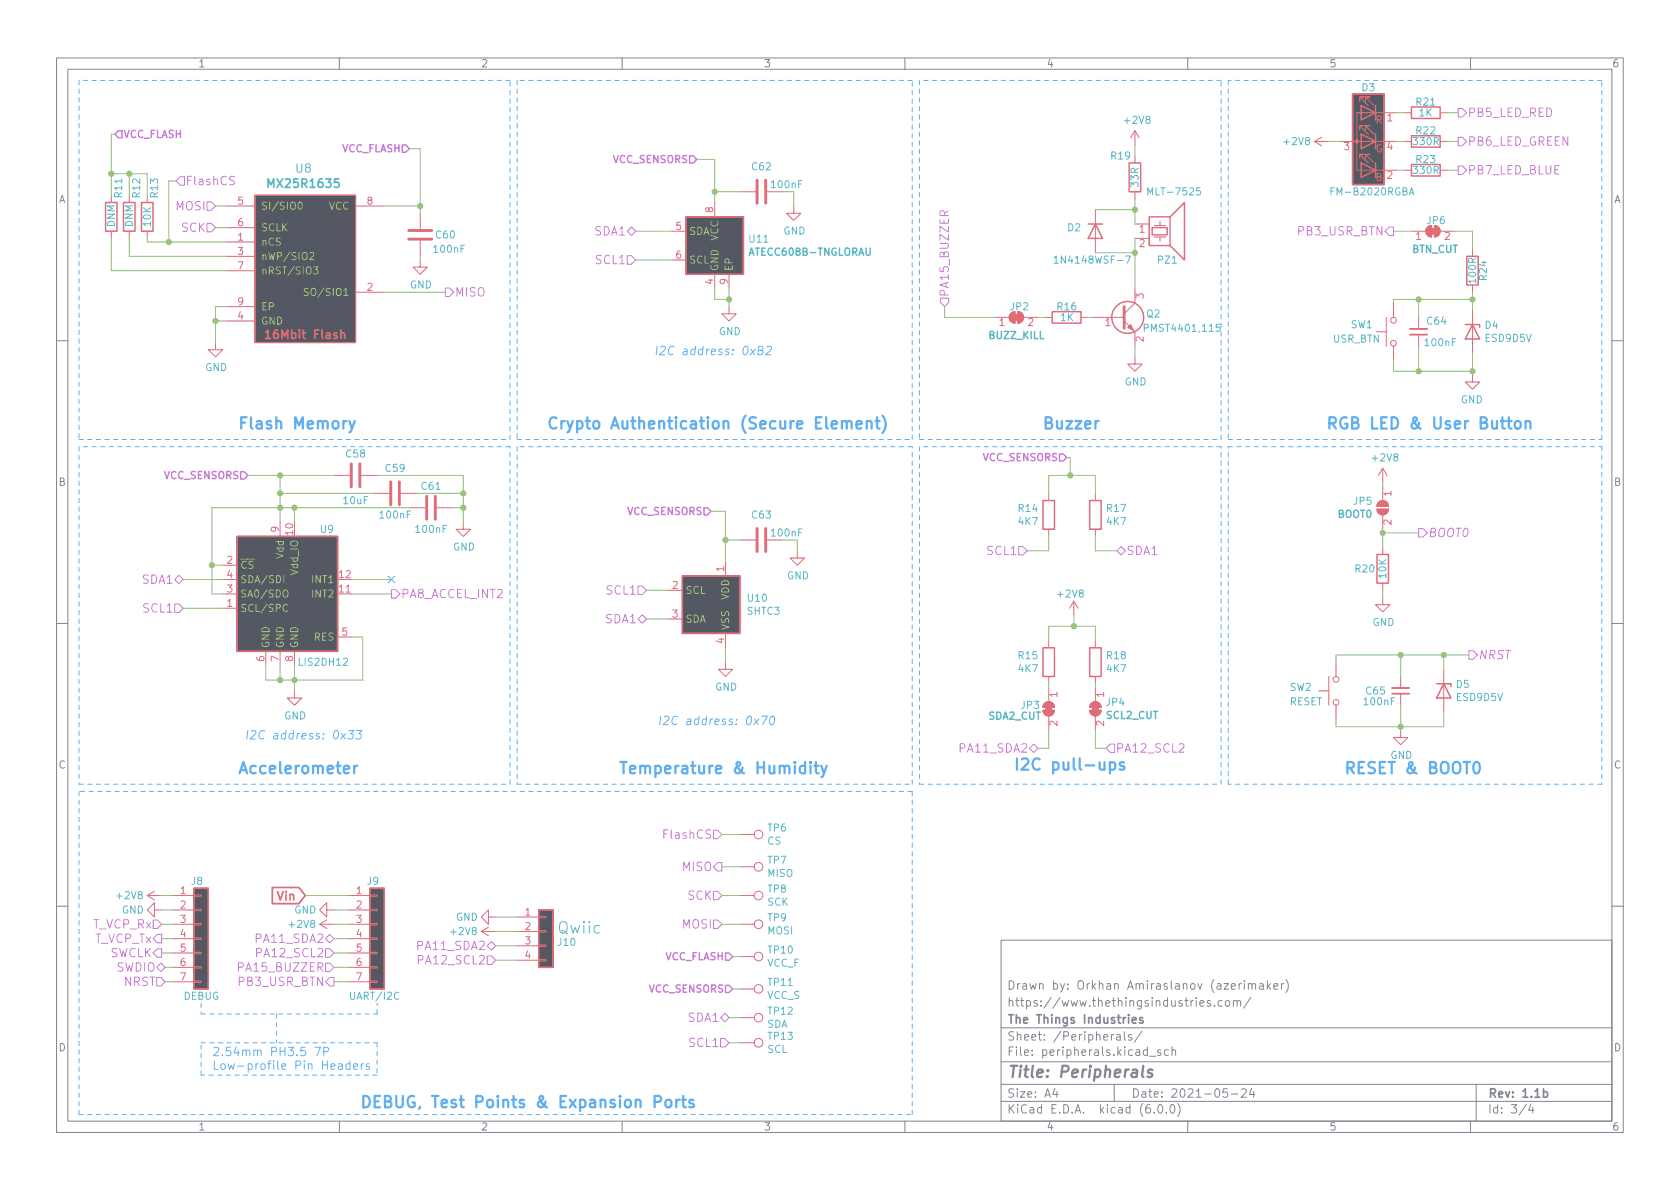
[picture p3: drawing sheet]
<svg xmlns="http://www.w3.org/2000/svg" width="297mm" height="210mm" viewBox="0 0 297 210" stroke-linecap="round" stroke-linejoin="round" font-family="sans-serif">
<defs><g id="words">
<g font-size="2.8" fill="#61afef">
<text x="41.9" y="75.9">Flash Memory</text>
<text x="96.5" y="75.9">Crypto Authentication (Secure Element)</text>
<text x="184.1" y="75.9">Buzzer</text>
<text x="234.3" y="75.9">RGB LED &amp; User Button</text>
<text x="41.9" y="136.8">Accelerometer</text>
<text x="109.2" y="136.8">Temperature &amp; Humidity</text>
<text x="179.1" y="136.2">I2C pull-ups</text>
<text x="237.5" y="136.8">RESET &amp; BOOT0</text>
<text x="63.5" y="195.9">DEBUG, Test Points &amp; Expansion Ports</text>
</g>
<text font-size="2.8" fill="#56b6c2" x="98.7" y="165.1">Qwiic</text>
<text font-size="2.8" fill="#7f848e" x="178" y="190.6">Title: Peripherals</text>
<g font-size="2.1" fill="#c678dd">
<text x="259.4" y="20.7">PB5_LED_RED</text>
<text x="259.4" y="25.8">PB6_LED_GREEN</text>
<text x="32.7" y="32.7">FlashCS</text>
<text x="259.4" y="30.8">PB7_LED_BLUE</text>
<text x="31.1" y="37.2">MOSI</text>
<text x="32.1" y="41">SCK</text>
<text x="105.2" y="41.6">SDA1</text>
<text x="229.7" y="41.6">PB3_USR_BTN</text>
<text x="105.4" y="46.7">SCL1</text>
<text x="80.4" y="52.4">MISO</text>
<text x="167.8" y="52.6" transform="rotate(-90 167.8 52.6)">PA15_BUZZER</text>
<text x="252.4" y="95">BOOT0</text>
<text x="174.7" y="98.2">SCL1</text>
<text x="199.1" y="98.2">SDA1</text>
<text x="25.2" y="103.2">SDA1</text>
<text x="70.8" y="105.8">PA8_ACCEL_INT2</text>
<text x="107.3" y="105.1">SCL1</text>
<text x="25.4" y="108.3">SCL1</text>
<text x="107.1" y="110.2">SDA1</text>
<text x="261.3" y="116.6">NRST</text>
<text x="169.9" y="133.1">PA11_SDA2</text>
<text x="197.2" y="133.1">PA12_SCL2</text>
<text x="117.7" y="148.3">FlashCS</text>
<text x="120.7" y="154">MISO</text>
<text x="121.6" y="159.1">SCK</text>
<text x="16.4" y="164.2">T_VCP_Rx</text>
<text x="16.6" y="166.7">T_VCP_Tx</text>
<text x="45.5" y="166.7">PA11_SDA2</text>
<text x="120.7" y="164.2">MOSI</text>
<text x="19.3" y="169.3">SWCLK</text>
<text x="20.5" y="171.8">SWDIO</text>
<text x="42.6" y="171.8">PA15_BUZZER</text>
<text x="45.7" y="169.3">PA12_SCL2</text>
<text x="74.1" y="168">PA11_SDA2</text>
<text x="74.3" y="170.5">PA12_SCL2</text>
<text x="21.9" y="174.4">NRST</text>
<text x="42.4" y="174.4">PB3_USR_BTN</text>
<text x="121.7" y="180.7">SDA1</text>
<text x="122" y="185.1">SCL1</text>
</g>
<g font-size="2.1" fill="#56b6c2">
<text x="47.8" y="33.2">MX25R1635</text>
<text x="52.3" y="30.5">U8</text>
</g>
<g font-size="2.1" fill="#e06c75">
<text x="47.7" y="59.9">16Mbit Flash</text>
<text x="49.2" y="159.2">Vin</text>
</g>
<g font-size="2.1" fill="#61afef">
<text x="115.6" y="62.8">I2C address: 0xB2</text>
<text x="43.2" y="130.8">I2C address: 0x33</text>
<text x="116.2" y="128.2">I2C address: 0x70</text>
<text x="37.5" y="186.8">2.54mm PH3.5 7P</text>
<text x="37.5" y="189.2">Low-profile Pin Headers</text>
</g>
<g font-size="2.1" fill="#7f848e">
<text x="178" y="178">https://www.thethingsindustries.com/</text>
<text x="178" y="175">Drawn by: Orkhan Amiraslanov (azerimaker)</text>
<text x="178" y="184">Sheet: /Peripherals/</text>
<text x="178" y="181">The Things Industries</text>
<text x="178" y="186.7">File: peripherals.kicad_sch</text>
<text x="178" y="196.9">KiCad E.D.A. kicad (6.0.0)</text>
<text x="178" y="194.1">Size: A4</text>
<text x="200" y="194.1">Date: 2021-05-24</text>
<text x="263" y="194.1">Rev: 1.1b</text>
<text x="263" y="196.9">Id: 3/4</text>
</g>
<g font-size="1.8" fill="#7f848e">
<text x="35" y="11.9">1</text>
<text x="85" y="11.9">2</text>
<text x="135" y="11.9">3</text>
<text x="185" y="11.9">4</text>
<text x="235" y="11.9">5</text>
<text x="285" y="11.9">6</text>
<text x="10.3" y="35.9">A</text>
<text x="285.3" y="35.9">A</text>
<text x="10.3" y="85.9">B</text>
<text x="285.3" y="85.9">B</text>
<text x="10.3" y="135.9">C</text>
<text x="285.3" y="135.9">C</text>
<text x="10.3" y="185.9">D</text>
<text x="285.3" y="185.9">D</text>
<text x="35" y="199.9">1</text>
<text x="85" y="199.9">2</text>
<text x="135" y="199.9">3</text>
<text x="185" y="199.9">4</text>
<text x="235" y="199.9">5</text>
<text x="285" y="199.9">6</text>
</g>
<g font-size="1.8" fill="#56b6c2">
<text x="240.8" y="16.1">D3</text>
<text x="199" y="21.9">+2V8</text>
<text x="250.5" y="18.7">R21</text>
<text x="250.5" y="23.7">R22</text>
<text x="250.9" y="20.6">1K</text>
<text x="196.5" y="28.2">R19</text>
<text x="227.1" y="25.6">+2V8</text>
<text x="250" y="25.6">330R</text>
<text x="250.5" y="28.8">R23</text>
<text x="21.6" y="34.9" transform="rotate(-90 21.6 34.9)">R11</text>
<text x="24.8" y="34.9" transform="rotate(-90 24.8 34.9)">R12</text>
<text x="27.9" y="34.9" transform="rotate(-90 27.9 34.9)">R13</text>
<text x="133" y="30.1">C62</text>
<text x="201.3" y="33" transform="rotate(-90 201.3 33)">33R</text>
<text x="203.5" y="34.5">MLT-7525</text>
<text x="235.8" y="34.5">FM-B2020RGBA</text>
<text x="250" y="30.7">330R</text>
<text x="20.3" y="40.2" transform="rotate(-90 20.3 40.2)">DNM</text>
<text x="23.5" y="40.2" transform="rotate(-90 23.5 40.2)">DNM</text>
<text x="26.7" y="40" transform="rotate(-90 26.7 40)">10K</text>
<text x="138.5" y="41.5">GND</text>
<text x="188.8" y="40.9">D2</text>
<text x="252.3" y="39.6">JP6</text>
<text x="76.8" y="44.7">100nF</text>
<text x="77.1" y="42.2">C60</text>
<text x="132.5" y="42.9">U11</text>
<text x="132.8" y="45.2">ATECC608B-TNGLORAU</text>
<text x="187.2" y="46.6">1N4148WSF-7</text>
<text x="204.8" y="46.6">PZ1</text>
<text x="249.6" y="44.7">BTN_CUT</text>
<text x="72.5" y="51">GND</text>
<text x="261" y="50" transform="rotate(-90 261 50)">100R</text>
<text x="262.9" y="49.5" transform="rotate(-90 262.9 49.5)">R24</text>
<text x="127.1" y="59.3">GND</text>
<text x="174.9" y="59.9">BUZZ_KILL</text>
<text x="178.7" y="54.9">JP2</text>
<text x="187" y="54.9">R16</text>
<text x="187.5" y="56.8">1K</text>
<text x="202.7" y="56.1">Q2</text>
<text x="202.8" y="58.7">PMST4401,115</text>
<text x="238.9" y="58">SW1</text>
<text x="252.4" y="57.4">C64</text>
<text x="262.6" y="58.1">D4</text>
<text x="36.3" y="65.6">GND</text>
<text x="235.7" y="60.6">USR_BTN</text>
<text x="252.1" y="61.2">100nF</text>
<text x="262.6" y="60.4">ESD9D5V</text>
<text x="198.8" y="68.1">GND</text>
<text x="258.3" y="71.3">GND</text>
<text x="61.2" y="80.9">C58</text>
<text x="68.2" y="83.4">C59</text>
<text x="242.8" y="81.6">+2V8</text>
<text x="60.8" y="89.1">10uF</text>
<text x="74.6" y="86.6">C61</text>
<text x="239.4" y="89.2">JP5</text>
<text x="56.7" y="94.2">U9</text>
<text x="67.3" y="91.7">100nF</text>
<text x="73.6" y="94.2">100nF</text>
<text x="133" y="91.7">C63</text>
<text x="180.1" y="90.5">R14</text>
<text x="180.1" y="92.8">4K7</text>
<text x="195.8" y="90.5">R17</text>
<text x="195.8" y="92.8">4K7</text>
<text x="236.5" y="91.6">BOOT0</text>
<text x="80.1" y="97.4">GND</text>
<text x="239.7" y="101.2">R20</text>
<text x="132.3" y="106.4">U10</text>
<text x="139.1" y="102.4">GND</text>
<text x="187.1" y="105.7">+2V8</text>
<text x="245.1" y="102.2" transform="rotate(-90 245.1 102.2)">10K</text>
<text x="132.1" y="108.7">SHTC3</text>
<text x="242.6" y="110.7">GND</text>
<text x="53" y="117.7">LIS2DH12</text>
<text x="180.1" y="116.6">R15</text>
<text x="180.1" y="118.9">4K7</text>
<text x="195.8" y="116.6">R18</text>
<text x="195.8" y="118.9">4K7</text>
<text x="126.4" y="122.1">GND</text>
<text x="180.6" y="125.3">JP3</text>
<text x="195.6" y="124.8">JP4</text>
<text x="228" y="124.7">RESET</text>
<text x="228.1" y="122.2">SW2</text>
<text x="241.3" y="124.7">100nF</text>
<text x="241.6" y="122.8">C65</text>
<text x="257.5" y="121.6">D5</text>
<text x="257.6" y="123.9">ESD9D5V</text>
<text x="50.2" y="127.2">GND</text>
<text x="174.7" y="127.2">SDA2_CUT</text>
<text x="195.6" y="127.1">SCL2_CUT</text>
<text x="135.7" y="149.3">CS</text>
<text x="135.8" y="147">TP6</text>
<text x="135.7" y="155.1">MISO</text>
<text x="135.8" y="152.7">TP7</text>
<text x="20.8" y="159">+2V8</text>
<text x="21.5" y="161.5">GND</text>
<text x="33.8" y="156.5">J8</text>
<text x="52" y="161.5">GND</text>
<text x="65" y="156.5">J9</text>
<text x="135.7" y="160.1">SCK</text>
<text x="135.8" y="157.8">TP8</text>
<text x="51.3" y="164.1">+2V8</text>
<text x="79.8" y="165.3">+2V8</text>
<text x="80.6" y="162.8">GND</text>
<text x="98.7" y="167.3">J10</text>
<text x="135.7" y="165.2">MOSI</text>
<text x="135.8" y="162.9">TP9</text>
<text x="135.6" y="170.9">VCC_F</text>
<text x="135.9" y="168.6">TP10</text>
<text x="32.4" y="176.8">DEBUG</text>
<text x="62.1" y="176.8">UART/I2C</text>
<text x="135.6" y="176.7">VCC_S</text>
<text x="135.9" y="174.3">TP11</text>
<text x="135.9" y="179.4">TP12</text>
<text x="135.6" y="181.7">SDA</text>
<text x="135.9" y="183.9">TP13</text>
<text x="135.6" y="186.2">SCL</text>
</g>
<g font-size="1.8" fill="#e06c75">
<text x="243.2" y="21.8">R</text>
<text x="245.3" y="21.5">1</text>
<text x="237.6" y="26.5">3</text>
<text x="243.2" y="26.9">G</text>
<text x="245.3" y="26.5">4</text>
<text x="243.2" y="32">B</text>
<text x="245.3" y="31.6">2</text>
<text x="42.1" y="36.2">5</text>
<text x="42.1" y="40">6</text>
<text x="64.9" y="36.2">8</text>
<text x="119.5" y="40.6">5</text>
<text x="126.1" y="37.6" transform="rotate(-90 126.1 37.6)">8</text>
<text x="201.4" y="41.1">1</text>
<text x="42.1" y="42.5">1</text>
<text x="42.1" y="45.1">3</text>
<text x="42.1" y="47.6">7</text>
<text x="119.5" y="45.7">6</text>
<text x="201.4" y="43.7">2</text>
<text x="250.3" y="42.4">1</text>
<text x="255.4" y="42.4">2</text>
<text x="42.1" y="54">9</text>
<text x="64.9" y="51.4">2</text>
<text x="126.1" y="50.3" transform="rotate(-90 126.1 50.3)">4</text>
<text x="128.7" y="50.3" transform="rotate(-90 128.7 50.3)">9</text>
<text x="202.2" y="52.8" transform="rotate(-90 202.2 52.8)">3</text>
<text x="42.1" y="56.5">4</text>
<text x="176.7" y="57.7">1</text>
<text x="181.8" y="57.7">2</text>
<text x="195.4" y="57.7">1</text>
<text x="202.2" y="60.4" transform="rotate(-90 202.2 60.4)">2</text>
<text x="246" y="87.7" transform="rotate(-90 246 87.7)">1</text>
<text x="49.3" y="94.1" transform="rotate(-90 49.3 94.1)">9</text>
<text x="51.8" y="94.6" transform="rotate(-90 51.8 94.6)">10</text>
<text x="246" y="92.8" transform="rotate(-90 246 92.8)">2</text>
<text x="40.1" y="99.7">2</text>
<text x="128" y="101.1" transform="rotate(-90 128 101.1)">1</text>
<text x="40.1" y="107.3">1</text>
<text x="40.1" y="104.8">3</text>
<text x="40.1" y="102.2">4</text>
<text x="60" y="104.8">11</text>
<text x="60" y="102.2">12</text>
<text x="118.9" y="104.1">2</text>
<text x="60.5" y="112.4">5</text>
<text x="118.9" y="109.2">3</text>
<text x="128" y="113.8" transform="rotate(-90 128 113.8)">4</text>
<text x="46.7" y="116.9" transform="rotate(-90 46.7 116.9)">6</text>
<text x="49.3" y="116.9" transform="rotate(-90 49.3 116.9)">7</text>
<text x="51.8" y="116.9" transform="rotate(-90 51.8 116.9)">8</text>
<text x="186.9" y="123.3" transform="rotate(-90 186.9 123.3)">1</text>
<text x="195.2" y="123.3" transform="rotate(-90 195.2 123.3)">1</text>
<text x="186.9" y="128.4" transform="rotate(-90 186.9 128.4)">2</text>
<text x="195.2" y="128.4" transform="rotate(-90 195.2 128.4)">2</text>
<text x="31.9" y="158.1">1</text>
<text x="31.9" y="160.6">2</text>
<text x="63" y="158.1">1</text>
<text x="63" y="160.6">2</text>
<text x="92.9" y="161.9">1</text>
<text x="31.9" y="163.2">3</text>
<text x="31.9" y="165.7">4</text>
<text x="63" y="163.2">3</text>
<text x="63" y="165.7">4</text>
<text x="92.9" y="164.5">2</text>
<text x="92.9" y="167">3</text>
<text x="31.9" y="168.3">5</text>
<text x="31.9" y="170.8">6</text>
<text x="31.9" y="173.3">7</text>
<text x="63" y="168.3">5</text>
<text x="63" y="170.8">6</text>
<text x="63" y="173.3">7</text>
<text x="92.9" y="169.5">4</text>
</g>
<g font-size="1.8" fill="#c678dd">
<text x="21.7" y="24.4">VCC_FLASH</text>
<text x="60.4" y="26.9">VCC_FLASH</text>
<text x="108.5" y="28.8">VCC_SENSORS</text>
<text x="173.9" y="81.5">VCC_SENSORS</text>
<text x="29.1" y="84.7">VCC_SENSORS</text>
<text x="111" y="91.1">VCC_SENSORS</text>
<text x="117.6" y="169.8">VCC_FLASH</text>
<text x="114.8" y="175.5">VCC_SENSORS</text>
</g>
<g font-size="1.8" fill="#98c379">
<text x="136.5" y="33.3">100nF</text>
<text x="46.1" y="37.1">SI/SIO0</text>
<text x="46.1" y="40.9">SCLK</text>
<text x="58.1" y="37.1">VCC</text>
<text x="121.8" y="41.5">SDA</text>
<text x="46.1" y="43.4">nCS</text>
<text x="46.1" y="46">nWP/SIO2</text>
<text x="121.8" y="46.6">SCL</text>
<text x="127" y="42.6" transform="rotate(-90 127 42.6)">VCC</text>
<text x="46.1" y="48.5">nRST/SIO3</text>
<text x="54.8" y="52.3">SO/SIO1</text>
<text x="127" y="48" transform="rotate(-90 127 48)">GND</text>
<text x="129.5" y="48" transform="rotate(-90 129.5 48)">EP</text>
<text x="46.1" y="57.4">GND</text>
<text x="46.1" y="54.9">EP</text>
<text x="136.5" y="94.9">100nF</text>
<text x="42.4" y="100.6">~{CS}</text>
<text x="50.2" y="98.7" transform="rotate(-90 50.2 98.7)">Vdd</text>
<text x="52.7" y="101.6" transform="rotate(-90 52.7 101.6)">Vdd_IO</text>
<text x="42.4" y="105.7">SA0/SDO</text>
<text x="42.4" y="103.1">SDA/SDI</text>
<text x="55.3" y="105.7">INT2</text>
<text x="55.3" y="103.1">INT1</text>
<text x="121.2" y="105">SCL</text>
<text x="128.9" y="106.1" transform="rotate(-90 128.9 106.1)">VDD</text>
<text x="42.4" y="108.2">SCL/SPC</text>
<text x="55.5" y="113.3">RES</text>
<text x="121.2" y="110.1">SDA</text>
<text x="128.9" y="111.5" transform="rotate(-90 128.9 111.5)">VSS</text>
<text x="47.6" y="114.7" transform="rotate(-90 47.6 114.7)">GND</text>
<text x="50.2" y="114.7" transform="rotate(-90 50.2 114.7)">GND</text>
<text x="52.7" y="114.7" transform="rotate(-90 52.7 114.7)">GND</text>
</g>
<text font-size="1.8" fill="#61afef" x="245.8" y="134.2">GND</text>
</g></defs>
<g fill="none" stroke="#7f848e" stroke-width=".18">
<path d="M10 10.2h277v190.1h-277zM12 12.2h273v186.1h-273zM60 10.2v2M110 10.2v2M160 10.2v2M210 10.2v2M260 10.2v2M10 60.2h2M285 60.2h2M10 110.2h2M285 110.2h2M10 160.2h2"/>
<path d="M177 166.3h108v32h-108zM212.1 177.4l.8-.1-.1-.3-.4-.1-.3 .2 .1 .8h.6M214 177l-.4-.1-.2 .2 .1 .3 .5 .1v.4h-.6M214.7 177.8v.1M216.1 177l-.5-.1-.2 .3v.4l.1 .3h.6M216.8 177l.3-.1 .3 .3v.4l-.3 .3h-.3l-.2-.3v-.4zM218.1 177.1l.2-.2 .3 .1 .1 .9M218.1 176.9v1M218.7 177.1l.2-.2 .4 .1 .1 .9M220 173.4v.2M220 173.9v1M220.7 174.1l.2-.2 .4 .1 .1 .9"/>
<path d="M220.7 173.9v1M221.1 176.4l-1.2 1.9M221.4 174.1l.2-.2 .3 .1 .1 .9M222.7 174h.6l.1 .9M223.4 174.3l-.5 .1a.29 .29 0 0 0-.3 .2 .29 .29 0 0 0 .3 .3h.5M224.1 173.4v1.5M224.2 174.4l.4 .5M224.6 173.9l-.5 .6M225.2 174.4l.7-.1v-.3l-.5-.1-.2 .2 .1 .8h.6M226.6 173.9v1M227 173.9l-.3 .1-.1 .2M227.4 173.2a1.72 1.72 0 0 1 0 2.3"/>
<path d="M285 160.2h2M60 198.3v2M110 198.3v2M160 198.3v2M177 194.8h108M177 191.8h108M177 187.8h108M177 181.8h108M186.5 192.5l-.4 1h1M186.9 193v1M197 191.8v3M197.4 183h.6l.1 .9"/>
<path d="M198.1 183.3l-.5 .1a.29 .29 0 0 0-.2 .2 .29 .29 0 0 0 .2 .3h.5M198.8 182.4v1.3l.2 .2M200.1 183l-.4-.1-.2 .2 .1 .3 .5 .1v.4h-.6M201.9 182.4l-1.3 1.9M203.2 186.8h1.2M204.1 196.7v.1M204.9 195.4l.2-.1a.81 .81 0 0 1 .6 .7 .81 .81 0 0 1-.3 .8h-.2a.81 .81 0 0 1-.6-.6 .81 .81 0 0 1 .3-.8zM205.2 185.7l-.3-.1-.3 .2 .1 .3 .5 .1v.4h-.6M206.2 196.7v.1M206.6 185.7l-.5-.1-.2 .3v.4l.1 .3h.6M207.1 195.4l.1-.1a.81 .81 0 0 1 .6 .7 .81 .81 0 0 1-.3 .8h-.1a.81 .81 0 0 1-.6-.6 .81 .81 0 0 1 .3-.8zM207.2 185.8l.2-.2 .4 .1 .1 .9"/>
<path d="M207.2 185.1v1.5M208.2 195.1a1.72 1.72 0 0 1 0 2.3M210 198.3v2M217 192.5h-.7l-.1 .7 .2-.1 .5 .1 .2 .2-.1 .5-.2 .1-.6-.1M217.7 193.5h1.2M219.5 192.7l.6-.2 .2 .2 .1 .3-1 1h1M221.3 192.5l-.4 1h1M221.6 193v1M260 198.3v2M261 191.8v6.5M269.9 195.3l-1.3 1.9M270.6 195.3l-.3 1h.9"/>
<path d="M271 195.8v1"/>
</g>
<path d="M200.2 180.4l.7-.1-.1-.3-.4-.1-.2 .2 .1 .8h.5M202.1 180l-.4-.1-.2 .2 .1 .3 .5 .1v.4h-.6M272.9 193.1l.4-.1 .3 .3v.4l-.1 .3h-.6" fill="none" stroke="#7f848e" stroke-width=".3"/>
<path d="M202.1 188.5l-.2 1.7 .3 .3M203.8 189.2a.49 .49 0 0 0-.8 .3v.2l.7 .2 .1 .2-.2 .3-.2 .1-.5-.1" fill="none" stroke="#7f848e" stroke-width=".4"/>
<g fill="none" stroke="#e06c75" stroke-width=".25">
<path d="M239.1 16.6h5.6v16h-5.6zM240.7 18.7l2.5 1.2-2.5 1.3zM243.2 18.7v2.5M249.6 18.9h5v2h-5zM18.7 35.8h2v5.1h-2zM21.8 35.8h2.1v5.1h-2.1zM25 35.8h2.1v5.1h-2.1zM121.3 38.3h10.1v10.2h-10.1zM192.4 39.6h2.5M193.7 39.6l1.2 2.6h-2.5zM199.6 28.8h2.1v5.1h-2.1zM203.2 38.3h3.7v5.1h-3.7z"/>
<path d="M206.9 38.3l2.5-2.5v10.2l-2.5-2.6M240.7 28.8l2.5 1.3-2.5 1.3zM240.7 23.7l2.5 1.3-2.5 1.3zM243.2 23.7v2.6M243.2 28.8v2.6M249.6 29.1h5v2h-5zM249.6 24h5v2h-5zM186.1 55.1h5v2h-5zM203.7 40.3h2.7v1.2h-2.7zM259.1 57.4h2.5v.5M259.3 45.3h2.1v5.1h-2.1zM260.3 57.4l1.3 2.5h-2.5z"/>
<path d="M41.9 94.9h17.8v20.3h-17.8zM184.4 88.5h2v5.1h-2zM192.7 88.5h2v5.1h-2zM243.5 98h2v5.1h-2zM120.6 101.8h10.2v10.2h-10.2zM184.4 114.5h2v5.1h-2zM192.7 114.5h2v5.1h-2zM254 120.9h2.5v.5M255.3 120.9l1.2 2.5h-2.5zM34.3 157.1h2.5v17.8h-2.5zM65.4 157.1h2.5v17.8h-2.5zM95.2 160.9h2.6v10.2h-2.6z"/>
<circle cx="199.4" cy="56.1" r="2.82"/>
</g>
<g fill="none" stroke="#e06c75" stroke-width=".18">
<path d="M240.4 17.9v-.8h.8h-.8l1.5 1.6M240.7 18.7v2.5zM240.7 18.7h.1M241.4 17.9v-.8h.8h-.8l1.6 1.6M243.2 18.7v2.5M247 19.9h-7.1v10.2h7.1M248.3 19.9h1.3M254.6 19.9h1.3M19.7 34.5v1.3M22.9 34.5v1.3M26 34.5v1.3M40 36.4h5.1"/>
<path d="M62.9 36.4h5M74.3 37.7v2.8M126.4 35.8v2.5M130.8 33.9h2.8M135.6 33.9h2.8M140.3 36.4v1.3h1.3l-1.3 1.3-1.2-1.3h1.2M193.7 37.1v7.6M200.7 23.1v2.5M200.7 27.6v1.2M200.7 33.9v1.3M200.7 23.1l-.8 1.3M200.7 23.1l.7 1.3"/>
<path d="M200.7 39.6h2.5M204.1 39.9h2M205.1 39.1v.8M232.4 25l1.3 .8M232.4 25h2.5M233.7 24.3l-1.3 .7M236.9 25h6.3M240.4 28.1v-.8h.8h-.8l1.5 1.5M240.4 23v-.8h.8h-.8l1.5 1.5M240.7 23.7v2.6zM240.7 23.7h.1M241.4 28.1v-.8h.8h-.8l1.6 1.5"/>
<path d="M241.4 23v-.8h.8h-.8l1.6 1.5M243.2 23.7v2.6M244.5 25h2.5M248.3 30.1h1.3M248.3 25h1.3M253.6 39.9a1.02 1.02 0 0 1 1 1 1.02 1.02 0 0 1-1 1zM254.6 30.1h1.3M254.6 25h1.3M19.7 40.9v1.3M22.9 40.9v1.3M26 40.9v1.3M40 42.8h5.1"/>
<path d="M40 45.3h5.1M40 56.8h5.1M40 40.3h5.1M40 47.9h5.1M40 54.2h5.1M62.9 51.7h5M74.3 46v1.2h1.3l-1.3 1.3-1.3-1.3h1.3M74.3 42.5v2.8M118.7 40.9h2.6M118.7 46h2.6M126.4 48.5v2.5M128.9 54.2v1.3h1.3l-1.3 1.3-1.3-1.3h1.3"/>
<path d="M128.9 48.5v2.5M175.9 56.1h2.5M178.7 55.4l.7-.3v2a1.02 1.02 0 0 1-.9-.6 1.02 1.02 0 0 1 .2-1.1zM180 55.1a1.02 1.02 0 0 1 1 1 1.02 1.02 0 0 1-1 1zM181 56.1h2.5M184.8 56.1h1.3M191.1 56.1h1.3M193 56.1h5.8M198.8 56.8l1.9 1.9v2.5M200.7 51v2.6l-1.9 1.9M200.7 42.2h2.5M204.1 41.9h2"/>
<path d="M205.1 41.9v.8M243.3 58.7h1.8M245.1 56.1v5.1M246.4 53.6v2.5M249.6 40.9h2.5M250.8 56.1v2.1M250.8 59.2v2M252.4 40.2l.7-.3v2a1.02 1.02 0 0 1-.9-.6 1.02 1.02 0 0 1 .2-1.1zM254.6 40.9h2.6M260.3 44.1v1.2M260.3 50.4v1.3M260.3 54.9v7.6"/>
<path d="M38.1 60.6v1.2h1.3l-1.3 1.3-1.3-1.3h1.3M200.7 63.1v1.3h1.2l-1.2 1.3-1.3-1.3h1.3M246.4 61.2v2.5M260.3 66.3v1.3h-1.2l1.2 1.2 1.3-1.2h-1.3M39.4 99.9h2.5M49.5 92.3v2.6M59.1 84.1h2.7M63.9 84.1h2.8M66 87.2h2.8M70.9 87.2h2.8M72.4 89.8h2.8M77.2 89.8h2.8"/>
<path d="M81.9 92.3v1.3h1.3l-1.3 1.3-1.3-1.3h1.3M128.3 99.3v2.5M130.8 95.5h2.8M135.6 95.5h2.8M141 97.4v1.3h1.2l-1.2 1.2-1.3-1.2h1.3M185.4 87.2v1.3M185.4 93.6v1.3M193.7 87.2v1.3M193.7 93.6v1.3M243.5 90h2a1.02 1.02 0 0 1-1 1.1 1.02 1.02 0 0 1-1-1.1zM243.8 88.8a1.02 1.02 0 0 1 1.1-.2 1.02 1.02 0 0 1 .6 .9h-2zM244.5 82.8v2.5"/>
<path d="M244.5 86v2.5M244.5 91.1v2.5M244.5 96.8v1.2M244.5 82.8l-.8 1.3M244.5 82.8l.7 1.3M39.4 107.6h2.5M39.4 105h2.5M39.4 102.5h2.5M47 115.2v2.5M49.5 115.2v2.5M52.1 115.2v2.5M59.7 105h2.5"/>
<path d="M59.7 112.6h2.5M118.1 104.4h2.5M118.1 109.5h2.5M128.3 117.1v1.3h1.2l-1.2 1.2-1.3-1.2h1.3M128.3 112v2.5M185.4 113.3v1.2M185.4 119.6v1.3M189.9 106.3l-.8 1.3M189.9 106.3v2.5M189.9 106.3l.7 1.3M193.7 113.3v1.2M193.7 119.6v1.3"/>
<path d="M234.9 119.6v5.1M236.2 117.1v2.5M244.5 105.7v1.2h1.2l-1.2 1.3-1.3-1.3h1.3M244.5 103.1v1.3M247.6 119.6v2.1M255.3 118.4v7.6M52.1 122.2v1.2h1.2l-1.2 1.3-1.3-1.3h1.3M184.4 125.6h2a1.02 1.02 0 0 1-1 1 1.02 1.02 0 0 1-1-1zM184.7 124.4a1.02 1.02 0 0 1 1.1-.2 1.02 1.02 0 0 1 .6 .9h-2zM185.4 121.5v2.6M185.4 126.6v2.6M192.7 125.6h2a1.02 1.02 0 0 1-1 1 1.02 1.02 0 0 1-1-1z"/>
<path d="M193 124.4a1.02 1.02 0 0 1 1.1-.2 1.02 1.02 0 0 1 .6 .9h-2zM193.7 121.5v2.6M193.7 126.6v2.6M233.2 122.2h1.7M236.2 124.7v2.5M247.6 129.2v1.2h1.3l-1.3 1.3-1.2-1.3h1.2M247.6 122.7v2M26 158.4h2.6M26 158.4l1.3 .7M27.3 157.6l-1.3 .8M30.5 158.4h3.8M34.3 158.2h1.3v.3h-1.3z"/>
<path d="M61.6 158.4h3.8M65.4 158.2h1.3v.3h-1.3zM130.8 158.4h2.5M130.8 153.3h2.5M130.8 147.6h2.5M27.3 160.9v-1.3l-1.3 1.3 1.3 1.3v-1.3h1.3M30.5 160.9h3.8M30.5 163.4h3.8M30.5 166h3.8M30.5 168.5h3.8M30.5 171.1h3.8M30.5 173.6h3.8"/>
<path d="M34.3 173.5h1.3v.2h-1.3zM34.3 170.9h1.3v.3h-1.3zM34.3 168.4h1.3v.3h-1.3zM34.3 165.9h1.3v.2h-1.3zM34.3 163.3h1.3v.3h-1.3zM34.3 160.8h1.3v.2h-1.3zM56.5 163.4h2.6M56.5 163.4l1.3 .8M57.8 160.9v-1.3l-1.3 1.3 1.3 1.3v-1.3h1.3M57.8 162.7l-1.3 .7M61.6 160.9h3.8M61.6 163.4h3.8"/>
<path d="M61.6 166h3.8M61.6 168.5h3.8M61.6 171.1h3.8M61.6 173.6h3.8M65.4 173.5h1.3v.2h-1.3zM65.4 170.9h1.3v.3h-1.3zM65.4 168.4h1.3v.3h-1.3zM65.4 165.9h1.3v.2h-1.3zM65.4 163.3h1.3v.3h-1.3zM65.4 160.8h1.3v.2h-1.3zM85.1 164.7h2.5M85.1 164.7l1.3 .8"/>
<path d="M86.4 162.2v-1.3l-1.3 1.3 1.3 1.2v-1.2h1.2M86.4 164l-1.3 .7M91.4 162.2h3.8M91.4 164.7h3.8M91.4 167.3h3.8M91.4 169.8h3.8M95.2 169.7h1.3v.2h-1.3zM95.2 167.1h1.3v.3h-1.3zM95.2 164.6h1.3v.2h-1.3zM95.2 162h1.3v.3h-1.3zM130.8 163.4h2.5M130.8 174.9h2.5"/>
<path d="M130.8 180h2.5M130.8 169.2h2.5M130.8 184.4h2.5"/>
<circle cx="246.4" cy="56.6" r=".51"/>
<circle cx="246.4" cy="60.7" r=".51"/>
<circle cx="236.2" cy="120.1" r=".51"/>
<circle cx="236.2" cy="124.2" r=".51"/>
<circle cx="134.1" cy="158.4" r=".76"/>
<circle cx="134.1" cy="147.6" r=".76"/>
<circle cx="134.1" cy="153.3" r=".76"/>
<circle cx="134.1" cy="180" r=".76"/>
<circle cx="134.1" cy="169.2" r=".76"/>
<circle cx="134.1" cy="174.9" r=".76"/>
<circle cx="134.1" cy="163.4" r=".76"/>
<circle cx="134.1" cy="184.4" r=".76"/>
</g>
<g fill="#e06c75" stroke="#e06c75" stroke-width=".18">
<path d="M252.9 40.4h1v1h-1z"/>
<path d="M252.4 40.2l.7-.3v2a1.02 1.02 0 0 1-.9-.6 1.02 1.02 0 0 1 .2-1.1z"/>
<path d="M253.6 39.9a1.02 1.02 0 0 1 1 1 1.02 1.02 0 0 1-1 1z"/>
<path d="M184.9 124.8h1v1.1h-1z"/>
<path d="M184.7 124.4a1.02 1.02 0 0 1 1.1-.2 1.02 1.02 0 0 1 .6 .9h-2z"/>
<path d="M184.4 125.6h2a1.02 1.02 0 0 1-1 1 1.02 1.02 0 0 1-1-1z"/>
<path d="M243.8 88.8a1.02 1.02 0 0 1 1.1-.2 1.02 1.02 0 0 1 .6 .9h-2z"/>
<path d="M243.5 90h2a1.02 1.02 0 0 1-1 1.1 1.02 1.02 0 0 1-1-1.1z"/>
<path d="M193.2 124.8h1v1.1h-1z"/>
<path d="M193 124.4a1.02 1.02 0 0 1 1.1-.2 1.02 1.02 0 0 1 .6 .9h-2z"/>
<path d="M192.7 125.6h2a1.02 1.02 0 0 1-1 1 1.02 1.02 0 0 1-1-1z"/>
<path d="M179.2 55.6h1v1h-1z"/>
<path d="M178.7 55.4l.7-.3v2a1.02 1.02 0 0 1-.9-.6 1.02 1.02 0 0 1 .2-1.1z"/>
<path d="M180 55.1a1.02 1.02 0 0 1 1 1 1.02 1.02 0 0 1-1 1z"/>
<path d="M199.4 57.9l.5-.5 .5 1z"/>
<circle cx="239.9" cy="25" r=".25"/>
</g>
<g fill="none" stroke="#e06c75" stroke-width=".51">
<path d="M133.9 31.9v4M135.4 31.9v4M72.3 40.8h4M72.3 42.3h4M198.8 54.2v3.8M62.1 82v4.1M63.6 82v4.1M69.1 85.2v4.1M70.6 85.2v4.1M75.4 87.8v4M77 87.8v4M133.9 93.5v4"/>
<path d="M135.4 93.5v4"/>
</g>
<g fill="#545862" stroke="#545862" stroke-width=".18">
<path d="M65.4 157.1h2.5v17.8h-2.5z"/>
<path d="M41.9 94.9h17.8v20.3h-17.8z"/>
<path d="M45.1 34.5h17.8v26.1h-17.8z"/>
<path d="M95.2 160.9h2.6v10.2h-2.6z"/>
<path d="M120.6 101.8h10.2v10.2h-10.2z"/>
<path d="M34.3 157.1h2.5v17.8h-2.5z"/>
<path d="M239.1 16.6h5.6v16h-5.6z"/>
<path d="M121.3 38.3h10.1v10.2h-10.1z"/>
</g>
<g fill="none" stroke="#98c379" stroke-width=".18">
<path d="M247 19.9h1.3M255.9 19.9h1.9M19.7 30.7h6.3v3.8M20.3 23.7h-.6v10.8M22.9 30.7v3.8M31.1 32h-1.3v10.8M38.1 36.4h1.9M52.8 35.9l.2-.2a.68 .68 0 0 1 .5 .7 .68 .68 0 0 1-.5 .6l-.2-.1-.1-.4zM67.9 36.4h6.4M72.4 26.3h1.9v11.4M123.2 28.2h3.2v7.6M126.4 33.9h4.4"/>
<path d="M140.3 33.9v2.5M193.7 37.1h7M200.7 25.6v2M200.7 35.2v4.4M234.9 25h2M247 25h1.3M247 30.1h1.3M255.9 25h1.9M255.9 30.1h1.9M19.7 42.2v5.7h20.3M22.9 42.2v3.1h17.1M26 42.2v.6h14"/>
<path d="M38.1 40.3h1.9M38.1 56.8h1.9M40 54.2h-1.9v6.4M54.5 51h-.5l-.1 .1v.4l.5 .2 .1 .3-.2 .3-.5-.1M54.8 44.8l.4-.2 .3 .4-.8 .9h.8M55.4 47.2h.8l-.4 .5 .4 .1v.5l-.2 .1-.6-.1M67.9 51.7h10.8M74.3 45.3v.7M112.4 40.9h6.3M112.4 46h6.3M126.4 51v2h2.5M128.9 51v3.2"/>
<path d="M167 54.2v1.9h8.9M183.5 56.1h1.3M192.4 56.1h.6M193.7 44.7h7M200.7 42.2v8.8M246.4 40.9h3.2M250.8 53v3.1M257.2 40.9h3.1v3.2M260.3 53h-13.9v.6M260.3 51.7v3.2M200.7 61.2v1.9M246.4 63.7v2h13.9"/>
<path d="M250.8 61.2v4.5M260.3 62.5v3.8M37.5 99.9h1.9M43.8 84.1h15.3M49.5 84.1v8.2M49.5 87.2h16.5M52.1 89.8v2.5M66.7 84.1h15.2v8.2M72.4 89.8h-34.9v15.2h1.9M73.7 87.2h8.2M80 89.8h1.9M125.7 90.4h2.6v8.9"/>
<path d="M128.3 95.5h2.5M141 95.5v1.9M185.4 87.2v-3.1h8.3v3.1M185.4 94.9v2.5h-3.8M188.6 80.9h.6v3.2M193.7 94.9v2.5h3.8M244.5 94.2h6.3M244.5 85.3v.7M244.5 93.6v3.2M32.4 102.5h7M32.4 107.6h7M49.5 117.7v2.6"/>
<path d="M50.2 101.8v1.3M50.2 104.4l.2-.1a.43 .43 0 0 1 .5 .5v.4a.42 .42 0 0 1-.4 .4 .42 .42 0 0 1-.4-.4v-.4zM50.8 107a.6 .6 0 0 0-.8 .4 .6 .6 0 0 0 .6 .7l.2-.1M52.1 117.7v4.5M62.2 102.5h7M62.2 112.6h1.9v7.7h-17.1v-2.6M62.2 105h7M114.3 104.4h3.8M114.3 109.5h3.8M128.3 114.5v2.6M185.4 113.3v-2.6h8.3v2.6M189.9 108.8v1.9"/>
<path d="M244.5 104.4v1.3M247.6 115.8v3.8M255.3 115.8v2.6M259.7 115.8h-23.5v1.3M185.4 120.9v.6M185.4 129.2v3.1h-1.9M193.7 120.9v.6M193.7 129.2v3.1h1.9M247.6 124.7v4.5M255.3 126v2.5h-19.1v-1.3M28.6 158.4h1.9M54 158.4h7.6"/>
<path d="M127.6 153.3h3.2M127.6 147.6h3.2M127.6 158.4h3.2M28.6 163.4h1.9M28.6 166h1.9M28.6 168.5h1.9M28.6 160.9h1.9M29.2 171.1h1.3M29.2 173.6h1.3M59.1 163.4h2.5M59.1 166h2.5M59.1 171.1h2.5"/>
<path d="M59.1 168.5h2.5M59.1 173.6h2.5M59.1 160.9h2.5M87.6 169.8h3.8M87.6 162.2h3.8M87.6 164.7h3.8M87.6 167.3h3.8M127.6 163.4h3.2M128.9 180h1.9M129.5 174.9h1.3M129.5 169.2h1.3M128.9 184.4h1.9"/>
</g>
<path d="M45.1 34.5h17.8v26.1h-17.8z" fill="none" stroke="#e06c75" stroke-width=".2"/>
<path d="M46.9 58.8l.5-.4v1.5M46.9 59.9h.9M60.3 59l.2-.1h.4v1M249.3 59.2h3M246.1 122.7h3.1M48.1 156.9h4.8l1.1 1.5-1.1 1.4h-4.8z" fill="none" stroke="#e06c75" stroke-width=".3"/>
<path d="M202.9 34.5v-1.3l.5 .9 .4-.9v1.3M212.2 33.2h-.6l-.1 .6 .2-.1 .4 .1 .2 .1-.1 .5-.2 .1-.5-.1M235.3 33.8h.4M235.9 33.2h-.6v1.3M249.2 34.5l.4-1.3 .4 1.3M249.3 34.1h.6M186.4 45.6l.3-.3v1.2M186.4 46.5h.7M199 45.3h.9l-.6 1.2M202.3 58l.6-.1 .1-.1v-.3l-.7-.2v1.3M215.7 57.3h-.6l-.1 .6 .2-.1 .4 .1 .1 .2v.4l-.2 .1-.5-.1" fill="none" stroke="#56b6c2" stroke-width=".18"/>
<path d="M249.3 58.2h3M246.1 121.7h3.1" fill="none" stroke="#e06c75" stroke-width=".33"/>
<g fill="none" stroke="#c678dd" stroke-width=".18">
<path d="M257.8 19.2h.8l.7 .7-.7 .8h-.8zM31.9 31.2h.7v1.5h-.7l-.8-.7zM36.6 39.5h.8l.7 .8-.7 .7h-.8zM36.6 35.7h.8l.7 .7-.7 .8h-.8zM41.4 31.2h-.5l-.3 .3 .1 .3 .7 .3v.4l-.2 .2-.6-.1M167 38.1l-.1-.7-.2-.1h-.4l-.1 .2v.6h1.5M167.7 37.3l-.7 .5M257.8 24.3h.8l.7 .7-.7 .8h-.8zM257.8 29.3h.8l.7 .8-.7 .7h-.8zM78.7 50.9h.8l.7 .8-.7 .7h-.8zM110.9 45.2h.7l.8 .8-.8 .7h-.7zM110.9 40.9l.7-.8 .8 .8-.8 .7z"/>
<path d="M166.3 52.7h1.5v.8l-.8 .7-.7-.7zM245.6 40.1h.8v1.5h-.8l-.7-.7zM180.1 96.7h.8l.7 .7-.7 .8h-.8zM197.5 97.4l.7-.7 .8 .7-.8 .8zM250.8 93.5h.8l.7 .7-.7 .8h-.8zM30.9 106.8h.7l.8 .8-.8 .7h-.7zM30.9 102.5l.7-.8 .8 .8-.8 .7zM69.2 104.3h.8l.7 .7-.7 .8h-.8zM112.8 103.6h.8l.7 .8-.7 .7h-.8zM112.8 109.5l.8-.8 .7 .8-.7 .7zM259.7 115.1h.8l.7 .7-.7 .8h-.8zM182 132.3l.8-.7 .7 .7-.7 .8z"/>
<path d="M196.3 131.6h.8v1.5h-.8l-.7-.8zM208.5 131.7l.5-.2 .3 .2v.2l-.9 1.1h.9M126.1 157.6h.8l.7 .8-.7 .7h-.8zM126.1 146.8h.8l.7 .8-.7 .7h-.8zM126.9 152.5h.7v1.5h-.7l-.8-.7zM27.1 168.5l.7-.7h.8v1.5h-.8zM27.1 166l.7-.8h.8v1.5h-.8zM27.1 162.7h.7l.8 .7-.8 .8h-.7zM27.7 172.9h.8l.7 .7-.7 .8h-.8zM28.5 170.3l.7 .8-.7 .7-.8-.7zM57.6 166l.7-.8 .8 .8-.8 .7zM57.6 167.8h.7l.8 .7-.8 .8h-.7z"/>
<path d="M57.6 170.3h.7l.8 .8-.8 .7h-.7zM58.3 172.9h.8v1.5h-.8l-.7-.8zM86.1 169h.8l.7 .8-.7 .7h-.8zM86.1 167.3l.8-.8 .7 .8-.7 .7zM126.1 162.7h.8l.7 .7-.7 .8h-.8zM127.4 180l.8-.8 .7 .8-.7 .7zM127.4 183.6h.8l.7 .8-.7 .7h-.8z"/>
</g>
<path d="M20.3 23.7l.7-.6h.6v1.3h-.6zM71.1 25.6h.7l.6 .7-.6 .6h-.7zM121.9 27.6h.7l.6 .6-.6 .6h-.7zM42.5 83.4h.7l.6 .7-.6 .6h-.7zM124.5 89.8h.6l.6 .6-.6 .7h-.6zM187.3 80.3h.7l.6 .6-.6 .6h-.7zM128.3 168.5h.6l.6 .7-.6 .6h-.6zM128.3 174.2h.6l.6 .7-.6 .6h-.6z" fill="none" stroke="#c678dd" stroke-width=".25"/>
<g fill="none" stroke="#61afef" stroke-width=".4">
<path d="M61.8 74.5l.4 1.3M62.7 74.5l-.7 1.8-.2 .2M149.7 74.7l.3-.2h.5l.1 1.3M151.4 75.1l1-.2-.1-.4h-.6l-.3 .2 .1 1 .2 .1 .6-.1M153.3 74.6a.5 .5 0 0 1 .8 .1v1.1M153.3 74.5v1.3M154.8 74.5h.7M155.1 73.8v1.7l.1 .2 .3 .1M156 73.5a2.3 2.3 0 0 1 0 3.1M194.3 74.5a.51 .51 0 0 0-.6 .3M266.5 74.5h.8M266.8 73.8v1.7l.1 .2 .4 .1"/>
<path d="M268 74.5a.55 .55 0 0 1 .9 .3v.6a.55 .55 0 0 1-.5 .4 .55 .55 0 0 1-.6-.4v-.6zM269.7 74.6a.5 .5 0 0 1 .9 .1v1.1M269.7 74.5v1.3M62.6 135.4v1.4M63.2 135.4a.51 .51 0 0 0-.6 .4M143.3 134.7l-.1 .1 .1 .1 .1-.1-.1-.1v.2M143.3 135.4v1.4M144 135.4h.7M144.3 134.7v1.8l.1 .2 .3 .1M145.2 135.4l.5 1.4M146.2 135.4l-.7 1.8-.3 .2M196.2 134.9l.6-.1 .4 .4v.5l-.2 .3-.2 .1-.6-.1"/>
<path d="M196.2 134.8v2M198.7 134.9l-.4-.1-.3 .3 .1 .3 .6 .1 .1 .2-.1 .3-.2 .1-.5-.1M260.7 134.9a.48 .48 0 0 1 .5-.2 .48 .48 0 0 1 .3 .4 1.03 1.03 0 0 1-.5 1.7 1.22 1.22 0 0 1-.3-1.9zM115.7 194.9h.8a.54 .54 0 0 0 .4-.6 .54 .54 0 0 0-.4-.5h-.8v2M117.8 194.6a.54 .54 0 0 1 .9 .3v.5a.54 .54 0 0 1-.5 .4 .54 .54 0 0 1-.5-.4v-.5zM119.6 194.5v1.3M120.1 194.5a.51 .51 0 0 0-.5 .4M120.5 194.5h.8M120.8 193.8v1.7l.1 .2 .4 .1M122.6 194.6l-.5-.1-.2 .3 .1 .2 .6 .2 .1 .2-.1 .3-.2 .1-.5-.1"/>
</g>
<g fill="none" stroke="#61afef" stroke-width=".18">
<path d="M133.5 61.7l-.9 1M134.1 61.9h.6l.2-.2v-.3l-.2-.2h-.5l-.2 1.5h.6l.2-.1 .1-.4-.3-.3M135.6 61.4l.6-.2 .2 .2v.3l-1 1h.9M68.6 101.9l1.2 1.2M69.8 101.9l-1.2 1.2M60.4 129.7l.6 1M61.2 129.7l-1 1M61.6 129.2h1l-.6 .6 .4 .1-.1 .6-.2 .2h-.4l-.2-.2M63.1 129.2h.9l-.6 .6 .4 .1v.6l-.3 .2h-.4l-.2-.2M133.4 127.1l.7 1M134.2 127.1l-.9 1M134.7 126.6h1l-.9 1.5"/>
<path d="M136.3 126.8l.4-.2a.89 .89 0 0 1-.4 1.5l-.2-.1v-.4zM55.7 185.2h1l-.7 1.5M57.2 186l.8-.1 .1-.2-.1-.4-.2-.1h-.6v1.5M59.9 188.2h.5l.1 .9M60.5 188.5h-.5a.29 .29 0 0 0-.2 .3 .29 .29 0 0 0 .2 .3l.5-.1M61.9 188.2l-.5-.1-.2 .3v.4l.1 .2h.6M61.9 187.6v1.5M62.5 188.6l.7-.1v-.3l-.5-.1-.2 .2 .1 .7h.6M63.9 188.1v1M64.3 188.1l-.3 .1-.1 .2M65.3 188.2l-.4-.1-.2 .2 .1 .2 .5 .2v.3h-.6"/>
</g>
<g fill="none" stroke="#61afef" stroke-width=".18" stroke-dasharray=".8 .8">
<path d="M14 14.2v63.5M90.2 14.2h-76.2M91.4 14.2v63.5M161.3 14.2h-69.9M162.6 14.2v63.5M215.9 14.2h-53.3M217.2 14.2v63.5M283.2 14.2h-66M14 77.7h76.2M14 79v59.7M90.2 79h-76.2M90.2 77.7v-63.5"/>
<path d="M91.4 77.7h69.9M91.4 79v59.7M161.3 77.7v-63.5M161.3 79h-69.9M162.6 77.7h53.3M162.6 79v59.7M215.9 77.7v-63.5M215.9 79h-53.3M217.2 77.7h66M217.2 79h66M283.2 79v59.7M283.2 77.7v-63.5"/>
<path d="M14 138.7h76.2M14 139.9v57.2M90.2 138.7v-59.7M91.4 138.7h69.9M161.3 139.9h-147.3M161.3 138.7v-59.7M162.6 138.7h53.3M215.9 138.7v-59.7M217.2 138.7v-59.7M283.2 138.7h-66M35.6 177.4v1.9M35.6 179.3h31.1"/>
<path d="M48.9 179.3v5.1M66.7 179.3v-1.9M14 197.1h147.3M35.6 190.1v-5.7M35.6 184.4h31.1M66.7 184.4v5.7M66.7 190.1h-31.1M161.3 197.1v-57.2"/>
</g>
<g fill="#98c379" stroke="#98c379" stroke-width=".18">
<circle cx="74.3" cy="36.4" r=".46"/>
<circle cx="126.4" cy="33.9" r=".46"/>
<circle cx="128.9" cy="53" r=".46"/>
<circle cx="128.3" cy="95.5" r=".46"/>
<circle cx="247.6" cy="115.8" r=".46"/>
<circle cx="244.5" cy="94.2" r=".46"/>
<circle cx="247.6" cy="128.5" r=".46"/>
<circle cx="255.3" cy="115.8" r=".46"/>
<circle cx="200.7" cy="37.1" r=".46"/>
<circle cx="250.8" cy="65.7" r=".46"/>
<circle cx="250.8" cy="53" r=".46"/>
<circle cx="189.9" cy="110.7" r=".46"/>
<circle cx="260.3" cy="65.7" r=".46"/>
<circle cx="260.3" cy="53" r=".46"/>
<circle cx="189.2" cy="84.1" r=".46"/>
<circle cx="200.7" cy="44.7" r=".46"/>
<circle cx="37.5" cy="99.9" r=".46"/>
<circle cx="19.7" cy="30.7" r=".46"/>
<circle cx="22.9" cy="30.7" r=".46"/>
<circle cx="38.1" cy="56.8" r=".46"/>
<circle cx="29.8" cy="42.8" r=".46"/>
<circle cx="52.1" cy="89.8" r=".46"/>
<circle cx="49.5" cy="89.8" r=".46"/>
<circle cx="49.5" cy="87.2" r=".46"/>
<circle cx="49.5" cy="84.1" r=".46"/>
<circle cx="52.1" cy="120.3" r=".46"/>
<circle cx="49.5" cy="120.3" r=".46"/>
<circle cx="81.9" cy="89.8" r=".46"/>
<circle cx="81.9" cy="87.2" r=".46"/>
</g>
<use href="#words"/>
</svg>
